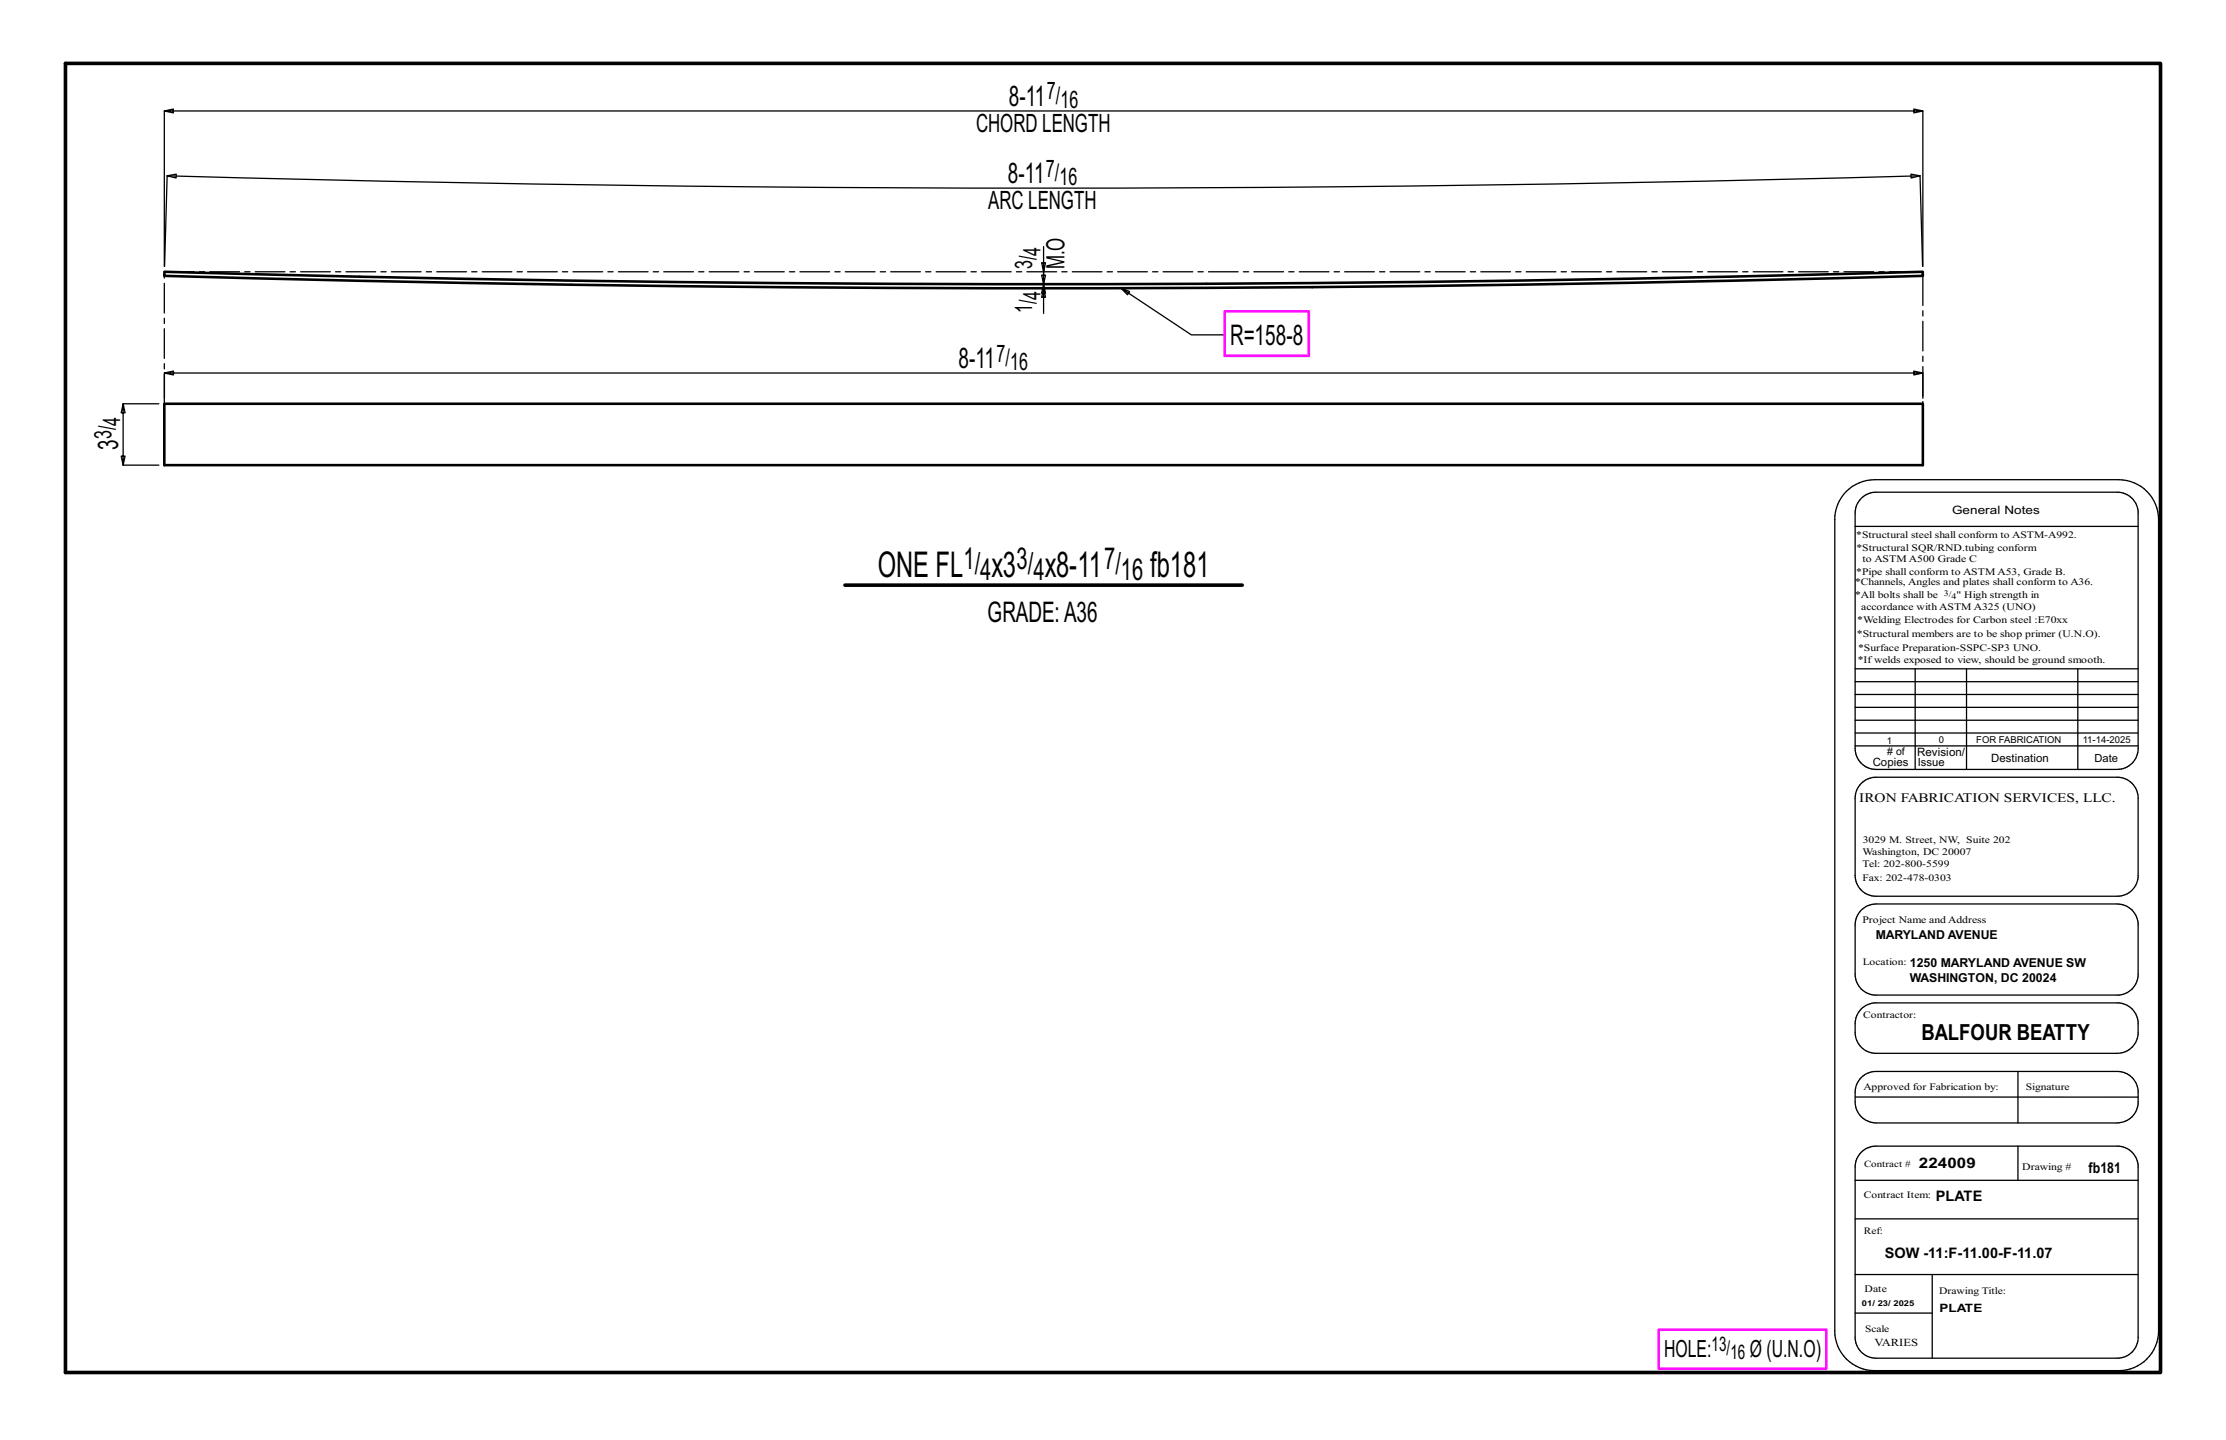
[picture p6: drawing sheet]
<svg xmlns="http://www.w3.org/2000/svg" width="432mm" height="279mm" viewBox="0 0 432 279" stroke-linecap="round" stroke-linejoin="round" font-family="sans-serif">
<defs><g id="words">
<g font-size="6.9">
<text x="170.3" y="112">ONE FL</text>
<text x="192.3" y="112">x3</text>
<text x="202.7" y="112">x8-11</text>
<text x="223.1" y="112">fb181</text>
</g>
<g font-size="5.9">
<text x="186.9" y="110.4">1/</text>
<text x="190.2" y="112.5">4</text>
<text x="197.2" y="110.4">3/</text>
<text x="200.5" y="112.5">4</text>
<text x="214.2" y="110.4">7/</text>
<text x="217.4" y="112.5">16</text>
</g>
<g font-size="5.5">
<text x="195.7" y="20.5">8-11</text>
<text x="195.5" y="35.5">8-11</text>
<text x="185.9" y="71.4">8-11</text>
<text x="238.6" y="67">R=158-8</text>
<text x="22.9" y="87.3" transform="rotate(-90 22.9 87.3)">3</text>
<text x="191.6" y="120.7">GRADE:A36</text>
</g>
<g font-size="4.9">
<text x="189.3" y="25.6">CHORD LENGTH</text>
<text x="191.7" y="40.5">ARC LENGTH</text>
<text x="206.5" y="52.2" transform="rotate(-90 206.5 52.2)">M.O</text>
</g>
<g font-size="4.7">
<text x="203.1" y="19.3">7/</text>
<text x="205.7" y="21">16</text>
<text x="202.9" y="34.3">7/</text>
<text x="205.5" y="35.9">16</text>
<text x="200.2" y="52.2" transform="rotate(-90 200.2 52.2)">3/</text>
<text x="201.9" y="49.6" transform="rotate(-90 201.9 49.6)">4</text>
<text x="201.9" y="58.2" transform="rotate(-90 201.9 58.2)">4</text>
<text x="200.2" y="60.8" transform="rotate(-90 200.2 60.8)">1/</text>
<text x="193.3" y="70.1">7/</text>
<text x="195.9" y="71.8">16</text>
<text x="23.3" y="82.6" transform="rotate(-90 23.3 82.6)">4</text>
<text x="21.6" y="85.3" transform="rotate(-90 21.6 85.3)">3/</text>
</g>
<g font-size="4.6">
<text x="322.8" y="263.3">HOLE:</text>
<text x="339.4" y="263.3">Ø (U.N.O)</text>
</g>
<text font-size="4.3" x="372.7" y="201.8">BALFOUR BEATTY</text>
<g font-size="3.9">
<text x="332" y="262.2">13/</text>
<text x="335.7" y="263.6">16</text>
</g>
<text font-size="2.9" x="405.1" y="227.5">fb181</text>
<g font-size="2.8">
<text x="372.2" y="226.7">224009</text>
<text x="375.5" y="232.9">PLATE</text>
<text x="365.6" y="244">SOW -11:F-11.00-F-11.07</text>
</g>
<text font-size="2.5" x="360.7" y="155.6">IRON FABRICATION SERVICES, LLC.</text>
<g font-size="2.4">
<text x="363.8" y="182.3">MARYLAND AVENUE</text>
<text x="370.5" y="190.6">WASHINGTON, DC 20024</text>
<text x="370.5" y="187.7">1250 MARYLAND AVENUE SW</text>
</g>
<g font-size="2.2">
<text x="378.7" y="99.8">General Notes</text>
<text x="363.3" y="148.7">Copies</text>
<text x="371.9" y="146.7">Revision/</text>
<text x="372" y="148.7">Issue</text>
<text x="386.3" y="147.8">Destination</text>
<text x="406.3" y="147.8">Date</text>
<text x="376.2" y="254.6">PLATE</text>
</g>
<text font-size="2.1" x="363.6" y="261.2">VARIES</text>
<text font-size="2" x="366.1" y="146.4"># of</text>
<g font-size="1.9">
<text x="360.1" y="104.3">*Structural steel shall conform to ASTM-A992.</text>
<text x="360.1" y="106.9">*Structural SQR/RND.tubing conform</text>
<text x="359.8" y="113.6">*Channels, Angles and plates shall conform to A36.</text>
<text x="360.1" y="111.6">*Pipe shall conform to ASTM A53, Grade B.</text>
<text x="361.3" y="109.1">to ASTM A500 Grade C</text>
<text x="359.9" y="116.1">*All bolts shall be</text>
<text x="361" y="118.3">accordance with ASTM A325 (UNO)</text>
<text x="379.5" y="116.1">&quot; High strength in</text>
<text x="360.2" y="123.5">*Structural members are to be shop primer (U.N.O).</text>
<text x="360.3" y="120.9">*Welding Electrodes for Carbon steel :E70xx</text>
<text x="360.4" y="128.7">*Ifwelds exposed to view, should be ground smooth.</text>
<text x="360.4" y="126.3">*Surface Preparation-SSPC-SP3 UNO.</text>
<text x="361.3" y="165.9">Washington, DC 20007</text>
<text x="361.3" y="163.5">3029 M. Street, NW, Suite 202</text>
<text x="361.3" y="170.9">Fax: 202-478-0303</text>
<text x="361.3" y="168.2">Tel: 202-800-5599</text>
<text x="361.3" y="179.2">Project Name and Address</text>
<text x="361.3" y="187.3">Location:</text>
<text x="361.4" y="197.5">Contractor:</text>
<text x="361.5" y="211.4">Approved for Fabrication by:</text>
<text x="393" y="211.4">Signature</text>
<text x="392.3" y="227.1">Drawing #</text>
<text x="361.5" y="232.4">Contract Item:</text>
<text x="361.5" y="239.5">Ref:</text>
<text x="361.7" y="250.7">Date</text>
<text x="376.2" y="251.1">Drawing Title:</text>
<text x="361.8" y="258.4">Scale</text>
</g>
<g font-size="1.8">
<text x="366" y="144.3">1</text>
<text x="376.1" y="144.2">0</text>
<text x="383.3" y="144.2">FOR FABRICATION</text>
<text x="404" y="144.1">11-14-2025</text>
<text x="361.6" y="226.5">Contract #</text>
</g>
<g font-size="1.7">
<text x="377.1" y="115.6">3/</text>
<text x="378.6" y="116.2">4</text>
</g>
<text font-size="1.6" x="361.2" y="253.3">01/ 23/ 2025</text>
</g></defs>
<g fill="none" stroke="#000" stroke-width=".25">
<path d="M370.7 33.8l1.7 .3-1.7 .4zM31.9 51.7v-30.2l1.7 .4v-.7l-1.7 .3h341.1l-1.8 .4v-.7l1.8 .3v30.2M31.9 51.7l.5-17.6 1.8 .4v-.7l-1.8 .3 37.8 1 42.5 .7 42.5 .5 42.5 .2 47.2-.1 42.5-.5 42.6-.7 42.4-1.1 .5 17.6M202.1 53.4h.7l-.4 1.7zM202.4 55.1l.4 1.8h-.7zM202.4 52.5v3.4l-.3 1.8h.7l-.4-1.8v4.9M202.4 47.8v4.9l-.3-1.7h.7l-.4 1.7v5.1M217.5 55.9l1.2 1.3 .4-.6-1.6-.7 13.6 9.1h6.3M30.8 78.3h-6.9l-.4 1.8h.8l-.4-1.8v12l-.4-1.8h.8l-.4 1.8h6.9M31.9 77.3v-4.9l1.7 .4v-.8l-1.7 .4h341.1l-1.8 .4v-.8l1.8 .4v4.9M358.2 95.3a7.9 7.9 0 0 1 5.4-2.2h47.4a7.8 7.8 0 0 1 7.7 7.7v157.4a7.7 7.7 0 0 1-7.7 7.7h-47.4a7.7 7.7 0 0 1-7.7-7.7v-157.4a7.7 7.7 0 0 1 2.3-5.5zM361 96.7a4.1 4.1 0 0 1 2.9-1.2h46.8a4 4 0 0 1 4.1 3.7v46a4 4 0 0 1-4.1 4.1h-46.8a4.1 4.1 0 0 1-4-4.1v-45.6a4 4 0 0 1 1.1-2.9z"/>
<path d="M359.9 102.1h54.9M359.9 139.7h54.9M359.9 134.7h54.9M359.9 132.3h54.9M359.9 129.8h54.9M359.9 137.2h54.9M371.5 129.8v19.5M381.5 129.8v19.5M403.1 129.8v19.5M359.9 144.7h54.9M359.9 142.2h54.9M361 152a4.1 4.1 0 0 1 2.9-1.2h46.8a4.1 4.1 0 0 1 4.1 4.1v15.3a4.1 4.1 0 0 1-4.1 3.7h-46.8a4.1 4.1 0 0 1-4-4.1v-14.9a4 4 0 0 1 1.1-2.9z"/>
<path d="M361 176.6l1.4-.9 1.5-.3h46.8a4.1 4.1 0 0 1 4.1 3.7v10.3a4.1 4.1 0 0 1-3.7 3.7h-47.6a4.1 4.1 0 0 1-3.6-4.1v-9.5a4.1 4.1 0 0 1 1.1-2.9zM361 195.8l1-.7 1.5-.5h47.6a4.1 4.1 0 0 1 3.7 3.6v2.5a4.1 4.1 0 0 1-4.1 3.7h-46.8a4.1 4.1 0 0 1-4-4.1 5.3 5.3 0 0 1 .6-3.9zM359.9 212.9h54.9M361 209.1a4.1 4.1 0 0 1 2.9-1.2h46.8a4.1 4.1 0 0 1 4.1 3.6v2.7a4.1 4.1 0 0 1-4.1 3.7h-46.8a4.1 4.1 0 0 1-4-4.1v-1.9a4 4 0 0 1 1.1-2.8zM391.4 207.9v10M359.9 229h54.9M359.9 236.5h54.9M361 223.6a4.1 4.1 0 0 1 2.9-1.2h46.8a4.1 4.1 0 0 1 4.1 3.6v33.5a4 4 0 0 1-4.1 4h-46.8a4.1 4.1 0 0 1-4-4v-33.1a4 4 0 0 1 1.1-2.8zM391.4 222.4v6.6M359.9 254.8h14.9M359.9 247.3h54.9M374.8 247.3v16.2"/>
</g>
<path d="M12.7 12.3h406.4v254h-406.4zM163.9 113.5h77.1" fill="none" stroke="#000" stroke-width=".7"/>
<path d="M237.5 60.4h16.4v8.7h-16.4zM321.7 258h32.6v7.6h-32.6z" fill="none" stroke="#f0f" stroke-width=".5"/>
<path d="M31.9 52.7l37.9 1 41 .7 41.1 .5 41.1 .2h41l41.1-.4 41-.6 56.9-1.4v.8l-56.8 1.4-41.1 .6-41.1 .4h-41l-61.6-.4-41.1-.6-58.4-1.4zM31.9 78.3h341.1v12h-341.1z" fill="none" stroke="#000" stroke-width=".5"/>
<path d="M373 78.3v12M31.9 88.4v-10.1" fill="none" stroke="#000" stroke-width=".25" stroke-dasharray="2 1.4"/>
<path d="M31.9 52.7h341.1M373 53.5v24.8M31.9 78.3v-24.8" fill="none" stroke="#000" stroke-width=".25" stroke-dasharray="5.8 1 1 1"/>
<use href="#words"/>
</svg>
